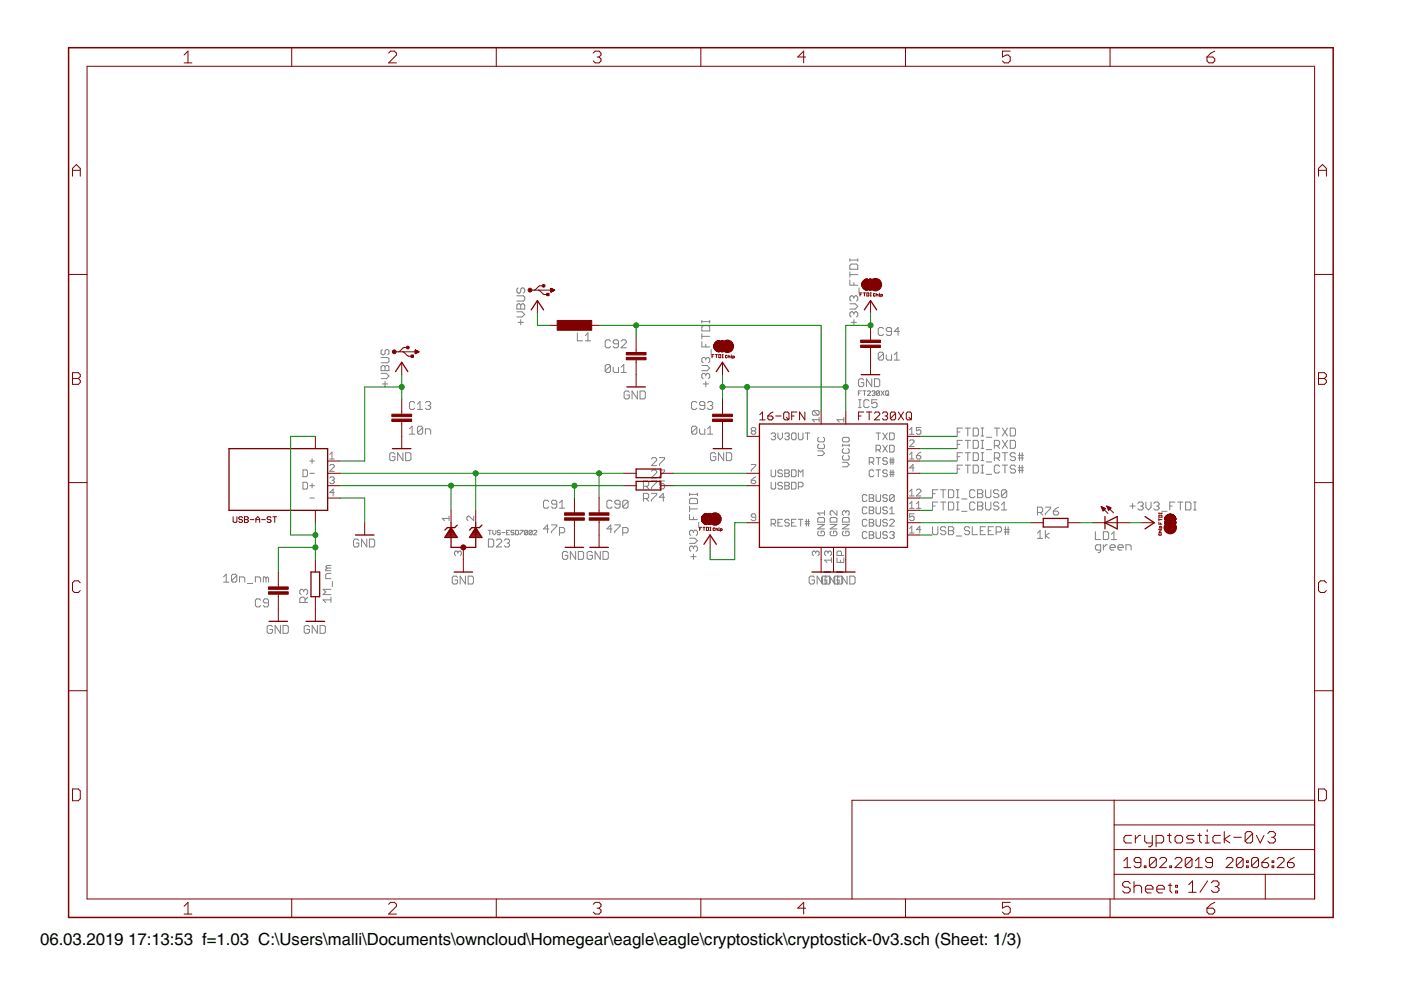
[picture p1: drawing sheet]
<svg xmlns="http://www.w3.org/2000/svg" width="297mm" height="210mm" viewBox="0 0 297 210" stroke-linecap="round" stroke-linejoin="round" font-family="sans-serif">
<defs><g id="words">
<g font-size="4.1">
<text x="8.5" y="200.4">06.03.2019</text>
<text x="27.2" y="200.4">17:13:53 f=1.03 C:\Users\malli\Documents\owncloud\Homegear\eagle\eagle\cryptostick\cryptostick-0v3.sch (Sheet: 1/3)</text>
</g>
</g></defs>
<g fill="none" stroke="#808080" stroke-width=".21">
<path d="M180.2 54.8v.6M180.2 56.3l.3-.3h1.1l.3 .3v.8h-1.7zM180.2 57.7v1.1M180.2 59.4v1.1h1.7M180.2 58.2h1.7M180.2 55.1h1.7M181 59.9v.6M181.9 54.8v.6M184.6 59.6h2v1.5h-2zM184.6 59.8h2M184.8 59.3h1.6v2.1h-1.6zM185.1 59.3v2.1"/>
<path d="M185.4 59v2.7M185.6 59v2.7M185.9 59v2.7M186.1 59.3v2.1M80.8 79.2h1.1l.6 .5-.6 .6h-1.1M80.8 77.8l.3-.3h.3l.2 .3 .3-.3h.3l.3 .3v.8h-1.7zM80.8 75.8h1.4l.3 .3v.5l-.3 .3h-1.4M81.1 74.1l-.3 .3v.6l.3 .2h.3l.2-.2v-.6l.3-.3h.3l.3 .3v.6l-.3 .2M81.6 77.8v.8M109.6 62.7h1.4l.3 .3v.6l-.3 .2h-1.4M109.6 64.7l.3-.3h.2l.3 .3 .3-.3h.3l.3 .3v.8h-1.7zM109.6 66.1h1.1l.6 .6-.6 .5h-1.1"/>
<path d="M109.9 61l-.3 .3v.6l.3 .2h.2l.3-.2v-.6l.3-.3h.3l.3 .3v.6l-.3 .2M109.9 68.3h1.1M110.4 64.7v.8M110.4 67.8v1.1M122.4 70.6v1.7h1.1M124.1 72.3h1.1M124.1 71.2l.6-.6v1.7M129.4 72.3l-.2-.2h-.6l-.3 .2v1.1l.3 .3h.6l.2-.3M129.4 77.6l-.2-.3h-.6l-.3 .3v1.1M129.4 77.6v1.1l-.2 .3h-.6l-.3-.3M129.4 77.6l-1.1 1.1M130 77.9v.8l.3 .3h.8v-1.1"/>
<path d="M131.1 72.9h-.8l-.3-.3v-.3l.3-.2h.5l.3 .2v1.1l-.3 .3h-.5l-.3-.3M131.7 79h1.1M131.7 77.9l.5-.6v1.7M131.7 72.3l.3-.2h.5l.3 .2v.3l-1.1 1.1h1.1M148.8 67.9v.6M148.8 70.7v1.2M148.8 72.4v1.2h1.7M148.8 77.5h1.1l.6 .5-.6 .6h-1.1M148.8 71.3h1.7M148.8 68.2h1.7M149.1 69h1.1l.3 .3v.9h-1.7v-.9zM149.6 73v.6"/>
<path d="M149.6 76.1v.2M149.6 79.5v.2M149.6 79.5l-.2-.3h-.3l-.3 .3v.5l.3 .3M149.6 76.1l-.2-.3h-.3l-.3 .3v.5l.3 .3M149.6 79.5l.3-.3h.3l.3 .3v.5l-.3 .3M149.6 76.1l.3-.3h.3l.3 .3v.5l-.3 .3M150.5 67.9v.6M150.8 74.1v1.1M152.9 73.2h2.6M152.9 73.4h2.6M152.9 73.7h2.6M153.2 72.6h2.1v1.6h-2.1z"/>
<path d="M153.2 72.9h2.1M153.2 73.9h2.1M153.4 72.4h1.6v2.1h-1.6zM153.7 72.4v2.1M154 72.1v2.6M154.2 72.1v2.6M154.5 72.1v2.6M154.7 72.4v2.1M180.2 64.4h1.1l.6 .6-.6 .5h-1.1M180.5 68.3h1.1M181 63v.3M181 66.4v.3"/>
<path d="M181 67.8v1.1M181 66.4l-.3-.3h-.2l-.3 .3v.5l.3 .3M181 63l-.3-.3h-.2l-.3 .3v.6l.3 .2M181 66.4l.3-.3h.3l.3 .3v.5l-.3 .3M181 63l.3-.3h.3l.3 .3v.6l-.3 .2M182.1 61v1.1M184.3 60.1h2.6M184.3 60.3h2.6M184.3 60.6h2.6M184.6 60.9h2M187.3 69.7l-.3-.3h-.5l-.3 .3v1.1l.3 .3h.5l.3-.3M187.3 75l-.3-.3h-.5l-.3 .3v1.1"/>
<path d="M187.3 75v1.1l-.3 .2h-.5l-.3-.2M187.3 75l-1.1 1.1M187.9 75.2v.9l.3 .2h.8v-1.1M189 70.3h-.8l-.3-.3v-.3l.3-.3h.5l.3 .3v1.1l-.3 .3h-.5l-.3-.3M189.6 76.3h1.1M189.6 75.2l.5-.5v1.6M190.7 70.3h-1.1l.8-.9v1.7M64.2 99.6h.8l.2 .3v.9l-.2 .3h-.8zM65.7 97.7h1M66.2 97.3v.9M69.9 96.4l.5-.5v1.4M69.9 97.3h1"/>
<path d="M69.9 98.7l.2-.2h.5l.3 .2v.3l-1 .9h1M81.1 81.4h1.1M81.6 80.9v1.1M83.7 96.3l-.2-.3h-.6l-.3 .3v1.1l.3 .3h.6l.2-.3v-.6h-.5M85.4 96v1.7l-1.1-1.7v1.7M86 96h.8l.3 .3v1.1l-.3 .3h-.8zM86.8 92.1h1.1M86.8 90.9l.6-.5v1.7M87.9 85.4l-.2-.3h-.6l-.3 .3v1.1l.3 .3h.6l.2-.3M88.5 86.8h1.1M88.5 85.7l.5-.6v1.7M89.6 90.7l-.3-.3h-.5l-.3 .3v1.1"/>
<path d="M89.6 90.7v1.1l-.3 .3h-.5l-.3-.3M89.6 90.7l-1.1 1.1M90.2 92.1v-1.2h.8l.3 .3v.9M90.2 85.4l.3-.3h.5l.3 .3v.3l-.3 .3M90.7 86h.3M91 86l.3 .3v.2l-.3 .3h-.5l-.3-.3M133.4 83.2l-.2-.3h-.6l-.3 .3v1.1l.3 .3h.6l.2-.3v-.5h-.5M135.1 82.9v1.7l-1.1-1.7v1.7M135.7 82.9h.8l.3 .3v1.1l-.3 .3h-.8zM138.1 97.3l.3-.3h.5l.3 .3v.3l-1.1 1.1h1.1M138.1 99.9l.3-.2h.5l.3 .2v.3l-1.1 1.1h1.1M139.8 97h1.1v.3l-1.1 1.1v.3"/>
<path d="M139.8 99.7h1.1v.2l-1.1 1.1v.3M147.7 85.4l-.2-.3h-.6l-.3 .3v1.1l.3 .3h.6l.2-.3M147.7 90.7l-.2-.3h-.6l-.3 .3v1.1M147.7 90.7v1.1l-.2 .3h-.6l-.3-.3M147.7 90.7l-1.1 1.1M148.3 90.9v.9l.3 .3h.8v-1.2M149.1 81.4h1.1M149.4 86h-.8l-.3-.3v-.3l.3-.3h.5l.3 .3v1.1l-.3 .3h-.5l-.3-.3M149.6 80.9v1.1M150 90.9l.6-.5v1.7M150 92.1h1.1M150 85.4l.3-.3h.5l.3 .3v.3l-.3 .3"/>
<path d="M150.6 86h.2M150.8 86l.3 .3v.2l-.3 .3h-.5l-.3-.3M151.8 96.3l-.3-.3h-.6l-.3 .3v1.1l.3 .3h.6l.3-.3v-.6h-.6M153.4 96v1.7l-1.1-1.7v1.7M154 96h.9l.2 .3v1.1l-.2 .3h-.9zM159.3 98.5h.9v.2l-.9 1v.2M159.5 91.4l-.2 .2 .2 .5h.5l.2-.3-.2-.4M159.5 91.4l-.2-.3 .2-.5h.5l.2 .3-.2 .5M159.5 91.4h.5M163.5 99.6v1.2l.2 .3h.5l.2-.3v-1.2M163.5 92l.2-.2h.5l.2 .2-.2 .5M164 92.5h.2"/>
<path d="M164.2 92.5l.2 .3-.2 .4h-.5l-.2-.2M164.9 91.8v1l.5 .4 .5-.4v-1M165.9 99.9l-.2-.3h-.5l-.3 .3v.2l.3 .3h.5l.2 .2v.2l-.2 .3h-.5l-.3-.3M166.4 99.6h.7l.2 .3-.2 .5 .2 .4-.2 .3h-.7zM166.4 92l.2-.2h.5l.2 .2-.2 .5M166.9 92.5h.2M167.1 92.5l.2 .3-.2 .4h-.5l-.2-.2M167.8 99.6h.8l.2 .3v.9l-.2 .3h-.8zM168.1 91.8h.5l.2 .2v1l-.2 .2h-.5l-.3-.2v-1zM169.3 91.8v1.2l.2 .2h.5l.2-.2v-1.2M170.7 91.8h1M171.2 91.8v1.4"/>
<path d="M172.5 87.1h.9l.3 .2v.5l-.3 .2M172.5 87.1l-.3 .2v.5l.3 .2h.9M172.5 87.1l.9 .9M173.4 95.6h.9l.5 .5-.5 .5h-.9M173.6 94.2l-.2 .2v.5l.2 .2h1l.2-.2v-.5l-.2-.2M173.6 92.7l-.2 .3v.5l.2 .2h1l.2-.2v-.5l-.2-.3M173.7 89h-1.5l.5 .5M173.7 88.5v1M178.6 94.4h1.4M178.6 98h1l.4 .5-.4 .5h-1M178.6 93l.3-.3h.9l.2 .3v.5l-.2 .2h-.9l-.3-.2zM178.6 94.2v.5"/>
<path d="M178.9 96.6l-.3 .2v.5l.3 .2h.9l.2-.2v-.5l-.2-.2M178.9 95.1l-.3 .3v.5l.3 .2h.9l.2-.2v-.5l-.2-.3M178.9 89h-1.4l.4 .5M178.9 88.5v1M180 94.2v.5M182 83.4h.3M182 86.4h.6M182 84.8h.6M182.3 84.8v1.6M182.6 82.9h-.6v.9M182.9 82.9h.7M183.1 80.6l-.2-.3h-.6l-.3 .3v1.1l.3 .3h.6l.2-.3v-.6h-.5"/>
<path d="M183.3 82.9v.9M183.9 83l.2-.1h.3l.2 .1-.7 .8h.7M184.3 85l-.3-.2h-.6l-.2 .2v1.1l.2 .3h.6l.3-.3M184.3 98h.7l.3-.3v-.4l-.3-.3h-.7v1.5M184.8 98l.5 .5M184.8 80.3v1.7l-1.1-1.7v1.7M184.9 83l.5-.1 .1 .1-.1 .4M185.2 83.4h.2M185.3 99.9l-.3-.3h-.5l-.2 .3v.9l.2 .3h.5l.3-.3M185.4 83.4l.1 .1-.1 .3-.5-.1M185.4 80.3h.8l.3 .3v1.1l-.3 .3h-.8zM185.7 97h1"/>
<path d="M185.7 99.6h1M185.7 91.8h1M185.7 95.4h.8l.2-.3v-.4l-.2-.3h-.8v1.4M185.9 84.8h-1.1v.8l.9-.3 .2 .3v.5l-.2 .3h-.6l-.3-.3M186.2 91.8v1.4M186.2 97v1.5M186.2 99.6v1.5M186.2 95.4l.5 .4M186.5 83l-.2-.1h-.3l-.2 .1v.7M186.5 83v.7l-.2 .1-.5-.1M186.5 83l-.7 .7M186.8 82.9l.7 .9"/>
<path d="M187.2 91.8l.9 1.4M187.2 94.4l.9 1.4M187.5 82.9l-.7 .9M187.9 82.9h.4l.1 .1v.7l-.1 .1-.5-.1v-.7zM188.1 83.5l.3 .3M188.1 97.3l-.2-.3h-.5l-.2 .3v.2l.2 .2h.5l.2 .3v.2l-.2 .3h-.5l-.2-.3M188.1 99.9l-.2-.3h-.5l-.2 .5 .2 .3h.5l.2 .4-.2 .3h-.5l-.2-.3M188.1 91.8l-.9 1.4M188.1 94.4l-.9 1.4M188.6 91.8h.7l.3 .2v1l-.3 .2h-.7zM188.6 94.4h.7l.3 .3v.9l-.3 .2h-.7zM188.6 98h1"/>
<path d="M188.6 97.5h1M188.9 97v1.5M188.9 99.6v1.5M189.3 97v1.5M189.3 99.6v1.5M192.8 92.1h1M192.8 97.3h1M192.8 93.5l.3-.2h.5l.2 .2v.2l-1 1h1M192.8 91.1l.5-.5v1.5M192.8 96.4l.5-.5v1.4M193.8 99.2h-1l.8-.7v1.4M194.3 96.6h.7l.2 .5-.2 .2h-.5l-.2-.2z"/>
<path d="M195.2 90.6h-.9v.8l.5-.3 .4 .3v.4l-.2 .3h-.5l-.2-.3M195.2 95.9l-.9 .7M202.9 96.8h.6M202.9 91.6h.6M202.9 94.2h.6M202.9 99.4h.6M204.1 96h-1.2v1.7M204.1 90.8h-1.2v1.6M204.1 93.4h-1.2v1.7M204.1 98.6h-1.2v1.7M204.6 96h1.2M204.6 90.8h1.2"/>
<path d="M204.6 93.4h1.2M204.6 98.6h1.2M205.2 90.8v1.6M205.2 93.4v1.7M205.2 96v1.7M205.2 98.6v1.7M206.3 90.8h.9l.2 .2v1.2l-.2 .2h-.9zM206.3 96h.9l.2 .3v1.1l-.2 .3h-.9zM206.3 93.4h.9l.2 .3v1.1l-.2 .3h-.9zM206.3 98.6h.9l.2 .3v1.1l-.2 .3h-.9zM208 96h.6M208 97.7h.6"/>
<path d="M208 90.8h.6M208 92.4h.6M208 93.4h.6M208 95.1h.6M208 98.6h.6M208.3 90.8v1.6M208.3 93.4v1.7M208.3 96v1.7M208.3 98.6v1.7M209.1 95.3h1.1M209.1 92.7h1.1M209.1 97.9h1.1"/>
<path d="M210.8 97.1h.9l.2-.3v-.5l-.2-.3h-.9v1.7M210.8 90.8h1.1M210.8 94.5h.9l.2-.3v-.5l-.2-.3h-.9v1.7M211.4 90.8v1.6M211.4 94.5l.5 .6M211.4 97.1l.5 .6M211.9 98.9l-.2-.3h-.6l-.3 .3v1.1l.3 .3h.6l.2-.3M212.5 96h1.1M212.5 90.8l1.1 1.6M212.5 93.4l1.1 1.7M212.5 98.6h1.1M213.1 96v1.7"/>
<path d="M213.1 98.6v1.7M213.6 90.8l-1.1 1.6M213.6 93.4l-1.1 1.7M214.2 90.8h.8l.3 .2v1.2l-.3 .2h-.8zM214.2 93.4h.8l.3 .3v1.1l-.3 .3h-.8zM215.3 96.3l-.3-.3h-.5l-.3 .3v.2l.3 .3h.5l.3 .3v.3l-.3 .3h-.5l-.3-.3M215.3 98.9l-.3-.3h-.5l-.3 .3v.3l.3 .2h.5l.3 .3v.3l-.3 .3h-.5l-.3-.3M215.9 97.1h1.1M215.9 96.5h1.1M215.9 99.2h1.1M215.9 99.7h1.1M216.2 96v1.7"/>
<path d="M216.2 98.6v1.7M216.7 96v1.7M216.7 98.6v1.7M64.2 102.3h.8l.2 .2v1l-.2 .2h-.8zM65.7 100.4h1M65.7 103h1M65.7 105.6h1M66.2 102.5v1M69.9 101.3l.2-.2h.5l.3 .2-.3 .5M70.2 119.9h-.9l-.2 .3 .2 .2M70.4 101.8h.2M70.6 101.8l.3 .3-.3 .5h-.5l-.2-.3"/>
<path d="M70.9 104.4h-1l.7-.7v1.5M76.1 114.6l-.3-.3h-.6l-.2 .3v1.1l.2 .3h.6l.3-.3v-.6h-.6M77.8 114.3v1.7l-1.2-1.7v1.7M78.3 114.3h.9l.2 .3v1.1l-.2 .3h-.9zM95.2 109.9h-1.5l.5 .5M95.2 109.4v1M97.1 117.1l-.2-.3h-.3l-.2 .3v.5l.2 .2M97.1 117.1l.2-.3h.3l.2 .3v.5l-.2 .2M97.1 117.1v.2M100.4 109.4v1l-.9-1-.5 .3v.5l.2 .2M103.5 112.4h.7M103.5 114.3h.9l.3 .3v1.1l-.3 .3h-.9z"/>
<path d="M103.8 112.4v1M104.5 112.4v.7l.3 .3 .3-.3v-.7M105.2 114.6l.3-.3h.6l.3 .3v.3l-1.2 1.1h1.2M106.1 112.6l-.2-.2-.4 .2 .1 .3 .5 .2-.2 .3-.4-.2M106.4 112.9h.7M106.9 114.6l.3-.3h.6l.2 .3v.3l-.2 .2M107.4 112.9h.3M107.5 115.1h.3M107.8 115.1l.2 .3v.3l-.2 .3h-.6l-.3-.3M108 112.4h-.6v1h.6M109 112.6l-.2-.2-.5 .2 .2 .3 .5 .2-.2 .3-.5-.2M109.3 112.4l.6 .2v.6l-.1 .2h-.5z"/>
<path d="M110.3 112.4h.6l-.6 1M111.9 112.6l-.2-.2-.5 .2v.6M111.9 112.6v.6l-.2 .2-.5-.2M111.9 112.6l-.7 .6M112.8 112.6l-.1-.2-.5 .2v.6M112.8 112.6v.6l-.1 .2-.5-.2M112.8 112.6l-.6 .6M113.2 112.6l.1-.2 .5 .2-.6 .8h.6M116.4 112.1h-1.2l.9-.8v1.7M116.4 106.3l-.3-.2h-.6l-.3 .2v1.2l.3 .2h.6l.3-.2M116.9 111.3h1.1v.3l-1.1 1.1v.3M118 106.9h-.8l-.3-.3v-.3l.3-.2h.6l.2 .2v1.2l-.2 .2h-.6l-.3-.2"/>
<path d="M118.6 113h.8l.3-.3v-.6l-.3-.3h-.8v1.7M118.6 107.7h1.1M118.6 106.6l.6-.5v1.6M120.4 117.2l-.3-.3h-.6l-.2 .3v1.1l.2 .3h.6l.3-.3v-.5h-.6M122 116.9v1.7l-1.1-1.7v1.7M122.6 116.9h.9l.2 .3v1.1l-.2 .3h-.9zM125.6 117.2l-.3-.3h-.5l-.3 .3v1.1l.3 .3h.5l.3-.3v-.5h-.6M127.3 116.9v1.7l-1.1-1.7v1.7M127.8 116.9h.9l.3 .3v1.1l-.3 .3h-.9zM129.8 112.1h-1.1l.8-.8v1.7M129.8 106.3l-.3-.2h-.6l-.2 .2v1.2l.2 .2h.6l.3-.2M130.3 111.3h1.2v.3l-1.2 1.1v.3"/>
<path d="M131.5 106.9h-.9l-.3-.3v-.3l.3-.2h.6l.3 .2v1.2l-.3 .2h-.6l-.3-.2M132 113h.9l.3-.3v-.6l-.3-.3h-.9v1.7M133.2 106.3l-.3-.2h-.6l-.3 .2v1.2M133.2 106.3v1.2l-.3 .2h-.6l-.3-.2M133.2 106.3l-1.2 1.2M136.4 103.1h.9l.2-.3v-.5l-.2-.3h-.9v1.7M136.4 105.7h.9l.2-.3v-.5l-.2-.3h-.9v1.7M137 103.1l.5 .6M137 105.7l.5 .6M138.1 102h1.1v.3l-1.1 1.1v.3M138.1 104.6h1.1v.3l-1.1 1.1v.3M140.9 102h-1.1v.8l.6-.3h.2l.3 .3v.6l-.3 .3h-.5l-.3-.3"/>
<path d="M140.9 105.4h-1.1l.8-.8v1.7M146.2 104.5v.6M146.2 107.4v1.1M146.2 109.1v1.1h1.7M146.2 114.1h1.1l.6 .6-.6 .5h-1.1M146.2 107.9h1.7M146.2 104.8h1.7M146.5 118h1.1M146.5 105.7h1.1l.3 .3v.8h-1.7v-.8zM147 112.7l-.3-.3h-.2l-.3 .3v.6l.3 .2M147 112.7l.3-.3h.3l.3 .3v.6l-.3 .2M147 109.6v.6"/>
<path d="M147 112.7v.3M147 116.1v.3M147 117.5v1.1M147 116.1l-.3-.3h-.2l-.3 .3v.5l.3 .3M147 116.1l.3-.3h.3l.3 .3v.5l-.3 .3M147.9 104.5v.6M148.1 110.7v1.1M150.3 109.8h2.6M150.3 110h2.6M150.3 110.3h2.6M150.6 109.3h2.1v1.5h-2.1zM150.6 109.5h2.1"/>
<path d="M150.6 110.6h2.1M150.8 109h1.6v2.1h-1.6zM151.1 109v2.1M151.3 108.7v2.6M151.6 108.7v2.6M151.9 108.7v2.6M152.1 109v2.1M159.3 101.8h.7l.2 .5-.2 .3h-.5l-.2-.3zM160.2 109.7h-.7l-.2-.3 .2-.5h.5l.2 .3v1l-.2 .2h-.5l-.2-.2M160.2 101.1l-.9 .7M163.5 102.3v1.2l.2 .2h.5l.2-.2v-1.2M163.5 111.1h.7l.2-.3v-.5l-.2-.2h-.7v1.4"/>
<path d="M164 111.1l.4 .4M164.9 110.8h.5M165.9 102.5l-.2-.2h-.5l-.3 .2v.2l.3 .3h.5l.2 .2v.3l-.2 .2h-.5l-.3-.2M165.9 110.1h-1v1.4h1M166.4 102.3h.7l.2 .2v.2l-.2 .3 .2 .2v.3l-.2 .2h-.7zM166.4 100.4h.7M166.4 103h.7M167.3 110.3l-.2-.2h-.5l-.2 .2 .2 .5h.5l.2 .3-.2 .4h-.5l-.2-.2M167.8 110.8h.5M167.8 102.3h.8l.2 .2v1l-.2 .2h-.8zM168.8 110.1h-1v1.4h1M169.3 103.2h.7l.2-.2v-.5l-.2-.2h-.7v1.4"/>
<path d="M169.3 101.1v-1.5l.5 .5 .4-.5v1.5M169.3 110.1h.9M169.8 110.1v1.4M170.7 110.6h1M170.7 111.1h1M171 110.1v1.4M171.4 110.1v1.4M173 117.1l.2-.3 .5 .3v.5l-.3 .2M173 117.1l-.3-.3-.5 .3v.5l.3 .2M173 117.1v.2M173.4 111.2h1.4l-1.4 .9h1.4M173.6 112.6l-.2 .3v.4l.2 .3h1l.2-.3v-.4l-.2-.3h-.5v.5"/>
<path d="M173.6 109.7h1l.2 .3v.7h-1.4v-.7zM174.8 108.3v.9M174.8 108.8h-1.4l.5 .4M175.6 117.1l.2-.3 .5 .3v.5l-.3 .2M175.6 117.1l-.3-.3-.5 .3v.5l.3 .2M175.6 117.1v.2M176 111.2h1.4l-1.4 .9h1.4M176.2 112.6l-.2 .3v.4l.2 .3h1l.2-.3v-.4l-.2-.3h-.5v.5M176.2 109.7h1l.2 .3v.7h-1.4v-.7zM176.3 118.8h-1.5l.5 .5M176.3 118.3v1M177.4 108.3v.9l-.9-.9h-.3l-.2 .2v.5l.2 .2"/>
<path d="M177.5 118.3v1h1.4v-1M178.2 118.8v.5M178.4 117.8v-.7l-.2-.3h-.5l-.2 .3v.7h1.4M178.6 111.2h1.4l-1.4 .9h1.4M178.9 112.6l-.3 .3v.4l.3 .3h.9l.2-.3v-.4l-.2-.3h-.5v.5M178.9 109.7h.9l.2 .3v.7h-1.4v-.7zM179.3 108.5l.3-.2 .4 .2v.5l-.2 .2M179.3 108.5l-.2-.2-.5 .2v.5l.3 .2M179.3 108.5v.3M183.8 113l-.2-.3h-.5l-.3 .3v.9l.3 .3h.5l.2-.3M183.8 105.1l-.2-.2h-.5l-.3 .2v1l.3 .2h.5l.2-.2M183.8 110.3l-.2-.2h-.5l-.3 .2v1l.3 .2h.5l.2-.2"/>
<path d="M183.8 107.7l-.2-.2h-.5l-.3 .2v1l.3 .2h.5l.2-.2M184.3 110.8h.7M184.3 112.7h.7l.3 .3-.3 .4 .3 .5-.3 .3h-.7zM184.3 105.6h.7M184.3 107.5h.7l.3 .2v.3l-.3 .2 .3 .2v.3l-.3 .2h-.7zM184.3 110.1h.7l.3 .2-.3 .5 .3 .5-.3 .2h-.7zM184.3 104.9h.7l.3 .2-.3 .5 .3 .5-.3 .2h-.7zM184.3 108.2h.7M184.3 113.4h.7M185.7 112.7v1.2l.3 .3h.5l.2-.3v-1.2M185.7 110.1v1.2l.3 .2h.5l.2-.2v-1.2M185.7 107.5v1.2l.3 .2h.5l.2-.2v-1.2"/>
<path d="M185.7 104.9v1.2l.3 .2h.5l.2-.2v-1.2M188.1 110.3l-.2-.2h-.5l-.2 .2 .2 .5h.5l.2 .3-.2 .4h-.5l-.2-.2M188.1 113l-.2-.3h-.5l-.2 .5 .2 .2h.5l.2 .5-.2 .3h-.5l-.2-.3M188.1 105.1l-.2-.2h-.5l-.2 .2 .2 .5h.5l.2 .2-.2 .5h-.5l-.2-.2M188.1 107.7l-.2-.2h-.5l-.2 .2v.3l.2 .2h.5l.2 .2v.3l-.2 .2h-.5l-.2-.2M188.6 108l.5-.5v1.4M188.6 110.3l.3-.2h.4l.3 .2v.3l-1 .9h1M188.6 108.9h1M188.6 113l.3-.3h.4l.3 .3v.2l-.3 .2M188.6 100.1h1M188.6 100.6h1M189.1 113.4h.2"/>
<path d="M189.3 113.4l.3 .3v.2l-.3 .3h-.4l-.3-.3M189.6 105.1l-.3-.2h-.4l-.3 .2v1M189.6 105.1v1l-.3 .2h-.4l-.3-.2M189.6 105.1l-1 1M192.8 104.2l.5-.5v1.5M192.8 106.8l.5-.5v1.5M192.8 112.1l.5-.5v1.4M192.8 105.2h1M192.8 107.8h1M192.8 113h1M193.8 108.9h-1v.8l.5-.3h.3l.2 .3v.5l-.2 .2h-.5l-.3-.2M194.3 104l.2-.3h.5l.2 .3v.2l-.9 1h.9"/>
<path d="M194.3 107.8h.9M194.3 106.8l.5-.5v1.5M195.2 112.3h-.9l.7-.7v1.4M197.7 111.7v1.4l.3 .3h.6l.2-.3v-1.4M197.7 107.3h.6M197.7 104.7h.6M198.8 106.4h-1.1v1.7M198.8 103.8h-1.1v1.7M199.4 106.4h1.1M199.4 103.8h1.1M200 103.8v1.7M200 106.4v1.7"/>
<path d="M200.5 112l-.3-.3h-.5l-.3 .3v.2l.3 .3h.5l.3 .3v.3l-.3 .3h-.5l-.3-.3M201.1 111.7h.8l.3 .3v.2l-.3 .3 .3 .3v.3l-.3 .3h-.8zM201.1 106.4h.8l.3 .3v1.1l-.3 .3h-.8zM201.1 103.8h.8l.3 .3v1.1l-.3 .3h-.8zM201.1 112.5h.8M202.8 106.4h.5M202.8 108.1h.5M202.8 113.6h1.1M202.8 103.8h.5M202.8 105.5h.5M203.1 103.8v1.7M203.1 106.4v1.7"/>
<path d="M203.9 108.4h1.1M203.9 105.8h1.1M205.6 112l-.3-.3h-.6l-.2 .3v.2l.2 .3h.6l.3 .3v.3l-.3 .3h-.6l-.2-.3M206.1 111.7v1.7h1.2M206.7 106.7l-.3-.3h-.5l-.3 .3v1.1l.3 .3h.5l.3-.3M206.7 104.1l-.3-.3h-.5l-.3 .3v1.1l.3 .3h.5l.3-.3M207.3 107.3h.8M207.3 106.4h.8l.3 .3v.3l-.3 .3 .3 .3v.2l-.3 .3h-.8zM207.3 103.8h.8l.3 .3v.3l-.3 .3 .3 .3v.2l-.3 .3h-.8zM207.3 104.7h.8M207.8 112.5h.6M208 100.3h.6"/>
<path d="M209 111.7h-1.2v1.7h1.2M209 106.4v1.4l.2 .3h.6l.3-.3v-1.4M209 103.8v1.4l.2 .3h.6l.3-.3v-1.4M209.1 100.6h1.1M209.5 112.5h.6M210.6 111.7h-1.1v1.7h1.1M211.2 112.8h.8l.3-.3v-.5l-.3-.3h-.8v1.7M211.8 106.7l-.3-.3h-.6l-.2 .3v.3l.2 .3h.6l.3 .3v.2l-.3 .3h-.6l-.2-.3M211.8 104.1l-.3-.3h-.6l-.2 .3v.3l.2 .3h.6l.3 .3v.2l-.3 .3h-.6l-.2-.3M212.3 108.1h1.1M212.3 107l.6-.6v1.7M212.9 112.2h1.1"/>
<path d="M212.9 112.8h1.1M213.2 111.7v1.7M213.4 104.1l-.2-.3h-.6l-.3 .3v1.1M213.4 104.1v1.1l-.2 .3h-.6l-.3-.3M213.4 104.1l-1.1 1.1M213.7 111.7v1.7M220 113l.5-.5v1.7M220 114.2h1.1M220 108.6h.8l.3-.2v-.6l-.3-.3h-.8v1.7M220.5 108.6l.6 .6M221.6 107.5h1.2v.3l-1.2 1.1v.3M221.6 112.5v1.7"/>
<path d="M222.5 113l-.9 .6 .9 .6M223.3 108.4h.9l.3 .2v.3l-.3 .3h-.6l-.3-.3zM224.5 107.5l-.6 .3-.6 .6M232.2 112.7v1.7h1.2M233.4 116.6h-.9l-.3-.2v-.6l.3-.3h.9v1.4l-.3 .3h-.3M233.9 112.7h.9l.3 .3v1.1l-.3 .3h-.9zM233.9 115.5v1.1M234.8 115.5h-.3l-.6 .6M235.3 116.1h1.2v-.3l-.3-.3h-.6l-.3 .3v.6l.3 .2h.6M235.6 114.4h1.1M235.6 113.3l.6-.6v1.7M237 116.1h1.1v-.3l-.2-.3h-.6l-.3 .3v.6l.3 .2h.6"/>
<path d="M238.7 116.6v-1.1h.8l.3 .3v.8M239.6 107.3h1.1M240.1 106.7v1.1M241.3 106.7l.2-.3h.6l.3 .3v.3l-.3 .3M241.8 107.3h.3M242.1 107.3l.3 .3v.2l-.3 .3h-.6l-.2-.3M243 106.4v1.2l.5 .5 .6-.5v-1.2M244.6 106.7l.3-.3h.6l.2 .3v.3l-.2 .3M245.2 107.3h.3M245.5 107.3l.2 .3v.2l-.2 .3h-.6l-.3-.3M246.3 108.4h1.1M246.8 111.9h2.6"/>
<path d="M246.8 112.1h2.6M246.8 111.6h2.6M247.1 111.1h2.1v1.5h-2.1zM247.1 112.4h2.1M247.1 111.3h2.1M247.3 110.8h1.6v2.1h-1.6zM247.6 110.8v2.1M247.9 110.6v2.6M248 107.3h.6M248.1 110.6v2.6M248.4 110.6v2.6M248.6 110.8v2.1"/>
<path d="M249.1 106.4h-1.1v1.7M249.7 106.4h1.1M250.3 106.4v1.7M251.4 106.4h.8l.3 .3v1.1l-.3 .3h-.8zM253.1 106.4h.5M253.1 108.1h.5M253.3 106.4v1.7M47.4 122.3l.6-.5v1.6M47.4 123.4h1.1M50.2 122v1.1l-.3 .3h-.5l-.3-.3M50.2 122l-.3-.2h-.5l-.3 .2v1.1M50.2 122l-1.1 1.1"/>
<path d="M50.8 123.4v-1.1h.8l.3 .3v.8M52.5 123.7h1.1M54.1 123.4v-1.1h.9l.3 .3v.8M55.3 127.3l-.3-.3h-.6l-.3 .3v1.1l.3 .3h.6l.3-.3M56.4 122.6l-.3-.3h-.3v1.1M56.4 122.6v.8M56.4 122.6l.3-.3 .2 .3v.8M56.9 127.8h-.8l-.3-.2v-.3l.3-.3h.6l.2 .3v1.1l-.2 .3h-.6l-.3-.3M57.8 132.9l-.3-.3h-.6l-.3 .3v1.1l.3 .3h.6l.3-.3v-.5h-.6M59.5 132.6v1.7l-1.2-1.7v1.7M60 132.6h.9l.2 .3v1.1l-.2 .3h-.9zM64.4 125.2l-.3-.3h-.3l-.2 .3v.6l.2 .3"/>
<path d="M64.4 125.2l.3-.3h.3l.2 .3v.6l-.2 .3M64.4 125.2v.3M64.7 127.7v-.8l-.3-.3h-.6l-.2 .3v.8h1.6M65.2 126.6l-.5 .6M65.6 132.9l-.3-.3h-.5l-.3 .3v1.1l.3 .3h.5l.3-.3v-.5h-.6M67.3 132.6v1.7l-1.1-1.7v1.7M67.9 132.6h.8l.3 .3v1.1l-.3 .3h-.8zM69.3 120.4l-.2 .3v.3h1.1M69.3 120.4h.9M70.2 127.2h-1.7l.6 .5M70.2 126.6v1.1M70.2 124.9h-1.7l.6 .6-.6 .6h1.7"/>
<path d="M70.2 121.6h-.9l-.2 .3v.8h1.1M70.5 123.3v1.1M97 122.4l-.3-.2h-.5l-.3 .2v1.1l.3 .3h.5l.3-.3v-.5h-.6M98.7 122.2v1.6l-1.1-1.6v1.6M99.3 122.2h.8l.3 .2v1.1l-.3 .3h-.8zM172.7 122.4l-.3-.2h-.5l-.3 .2v1.1l.3 .3h.5l.3-.3v-.5h-.6M174.4 122.2v1.6l-1.2-1.6v1.6M174.5 122.2h1.3l.2 .2v1.1l-.2 .3h-1.3l-.3-.3v-1.1zM174.7 123h.6v.5l-.3 .3M174.9 122.2v1.6M175 122.2l.3 .2M177 122.2v1.6l-1.1-1.6v1.6"/>
<path d="M177.1 122.2h1.3l.3 .2v1.1l-.3 .3h-1.3l-.3-.3v-1.1zM177.4 123h.5v.5l-.3 .3M177.5 122.2v1.6M177.6 122.2l.3 .2M179.6 122.2v1.6l-1.1-1.6v1.6M180.2 122.2h.8l.3 .2v1.1l-.3 .3h-.8z"/>
</g>
<g fill="none" stroke="#800000" stroke-width=".21">
<path d="M18.5 14.1h260.2v176.5h-260.2zM39 11.7l.9-.9v2.5M39 13.3h1.7M61.8 10.1v4M82.4 11.3l.4-.5h.8l.5 .5v.4l-1.7 1.6h1.7M105.2 10.1v4M125.8 11.3l.4-.5h.8l.4 .5v.4l-.4 .4M126.6 12.1h.4M127 12.1l.4 .4v.4l-.4 .4h-.8l-.4-.4M148.6 10.1v4M170.8 12.1h-1.7l1.3-1.3v2.5M192 10.1v4"/>
<path d="M214.2 10.8h-1.7v1.3l.9-.4h.4l.4 .4v.8l-.4 .4h-.9l-.4-.4M235.4 10.1v4M255.9 12.1h1.3l.4 .4v.4l-.4 .4h-.9l-.4-.4zM257.6 10.8l-.9 .5-.8 .8M15.4 37.4v-1.7l.8-.8 .8 .8v1.7M15.4 36.1h1.6M279.5 36.1h1.7M279.5 37.4v-1.7l.9-.8 .8 .8v1.7M14.5 58.2h4M182.9 59.8h.5M182.9 59.7h.6l-.2 .2h-.5zM183 59.6l.3-.2h.3l-.1 .2z"/>
<path d="M183 59.6h.5M183.4 59.9h-.6M183.4 59.8l-.6 .1M183.5 59.7h-.6M183.6 59.5h-.5M183.6 59.5h-.4M183.6 59.4h-.4M183.7 59.8h.5M183.7 59.3l.2-.1-.6 .1h.4M183.8 59.6l.2-.2h.4l-.2 .2zM183.8 59.2l-.4 .1M183.9 59.2h-.4"/>
<path d="M183.9 59.5h.5M184.1 59.3l.6-.1zM184.1 59.9h-.5l.1-.2h.5l-.1 .2M184.1 59.9h-.5M184.2 59.8l-.6 .1M184.2 59.7l-.5 .1M184.3 59.6h-.5M184.3 59.5h-.4M184.4 59.4h-.4M184.6 59.2l-.4 .1M184.7 59.2h-.4M278.7 58.2h4"/>
<path d="M15.4 79h1.2l.4 .4v.4l-.4 .4 .4 .5v.4l-.4 .4h-1.2zM83.6 74.6h5.2M85.2 76.8v2.6M85.4 74.6l1.1 .9h.9M86.5 73.7h-.9l-1.1 .9M88.1 74.4h.4M88.1 74.4h.3M88.1 74.3h.2M88.1 74.3h.1M88.1 74.2h.1M88.1 74.5h.5M88.1 74.5h.7"/>
<path d="M88.1 74.2v.8l.7-.4M88.1 74.2l.7 .4M88.1 74.9v.1M88.2 74.9h-.1M88.3 74.8l-.2 .1M88.4 74.8h-.3M88.6 74.7l-.5 .1M88.6 74.7h-.5M88.8 74.6l-.7 .1M112.4 61.5h5.2M113.9 63.7v2.7M114.2 61.5l1 .9h1"/>
<path d="M115.3 60.6h-1l-1 .9M116.6 69h2.6M116.8 61.3h.4M116.8 61.3h.3M116.8 61.2h.2M116.8 61.2h.1M116.8 61.4h.5M116.8 61.4h.6M116.8 61.1l.8 .4-.8 .4zM116.9 61.9h-.1M117 61.8l-.2 .1M117.1 61.8h-.3"/>
<path d="M117.2 61.7l-.4 .1M117.3 61.7h-.5M117.4 61.6l-.6 .1M117.5 61.6h-.7M117.6 61.5l-.8 .1M124.4 69h2.6M134.9 71.6v3.1M134.9 76.3v5.7M151 75.5h.2M151.3 73.4h.6v.3h-.5zM151.4 73.3h.5M151.4 73.6h.5"/>
<path d="M151.4 73.5h.5M151.4 73.2h.5M151.4 73.7h.5M151.4 75.2h-.4v.6M151.4 73.1h.5v.2h-.6zM151.4 73.8h.5l.2 .3h-.6zM151.4 73.8l.6 .1M151.4 72.9h.6M151.4 73.9h.6M151.5 73.9h.5M151.5 74h.5M151.5 72.8h.6l-.2 .2h-.5z"/>
<path d="M151.5 74l.6 .1M151.6 74.1h.5l.2 .3h-.4zM151.7 74.2h.4M151.7 72.6h.4M151.7 75.2h.4M151.7 74.3h.5M151.8 74.3h.4M151.8 74.4h.5M151.9 72.4l-.3 .3h.5l.2-.3-.5 .1M151.9 73.3h-.5M151.9 75.2v.6M151.9 74.5l.6 .1z"/>
<path d="M152 73h-.6M152 72.9h-.5M152 72.8h-.5M152.1 74.5h.4M152.1 72.6l-.5 .1M152.1 73.4h.6v.3h-.5zM152.1 73.3h.6M152.1 73.6h.6M152.1 73.5h.6M152.2 73.2h.5M152.2 73.7h.5M152.2 73.6h.5"/>
<path d="M152.2 72.5l-.5 .1M152.2 73.1h.5v.3h-.6zM152.2 73.1h.5M152.2 73.8h.5l.1 .3h-.5zM152.2 72.3l.3-.1-.2 .2M152.2 72.5h-.4M152.2 73.8h.5M152.2 72.9h.6M152.2 73.9h.6M152.3 73.9l.5 .1M152.3 72.2l-.4 .2 .5-.1M152.3 74h.5"/>
<path d="M152.3 72.8h.5l-.1 .2h-.5zM152.4 74.1h.4l.2 .3h-.3zM152.4 75.2l.4 .1-.1 .5h-.3zM152.4 74.2h.5M152.4 72.3h-.3M152.5 72.6h.4M152.5 74.3h.5M152.6 74.4h.4M152.7 72.4l-.3 .3h.4l.2-.3-.4 .1M152.7 73.3h-.6M152.7 73h-.5M152.8 72.9h-.5"/>
<path d="M152.8 72.8h-.5M152.8 74.5h.4M152.9 72.6l-.5 .1M153 72.5l-.5 .1M153 72.3l.3-.1-.2 .2M153 72.5h-.4M153 74.6h.3l-.6-.1 .3 .1M153 72.2l-.3 .2 .5-.1M153.1 75.2h.2M153.1 75.8h.2M153.2 76.8v2.6M153.2 72.3h-.3"/>
<path d="M153.2 75.2v.6M154.2 75.4h-.4v.4h.4M154.4 75.6l.3-.1v.4M154.4 75.3v.6M155 75.9h.2M155 75.5l.1 .4M155.1 75.2v.1M155.4 75.9l.3-.1-.1-.3h-.2v.5M182.3 62.4h.3M182.7 60.4h.6v.3l-.5-.1zM182.7 60.4h.6M182.8 60.2h.5"/>
<path d="M182.8 60.5l.5 .1M182.8 60.5h.5M182.8 60.1h.5M182.8 60.6h.5M182.8 62.1h-.5v.7M182.8 60h.5v.3h-.6zM182.8 60.7h.5l.2 .3h-.6zM182.8 60.8h.5M182.8 60.8l.6 .1M182.9 60.9h.5M182.9 60.9l.5 .1M183 61.1h.5l.1 .2h-.4z"/>
<path d="M183 61.1h.5M183.1 61.2h.4M183.1 62.1h.4M183.1 61.2h.5M183.2 61.3h.4M183.3 60.2l-.6 .1M183.3 62.1v.7M183.3 60.1l-.5 .1M183.3 60l-.5 .1M183.4 61.4h.4M183.5 61.5h.4l-.6-.1 .3 .1M183.5 60.4h.5l.1 .3-.5-.1z"/>
<path d="M183.5 60.4h.5M183.5 60.2h.6M183.5 60.5l.6 .1M183.5 60.5h.6M183.6 60.1h.5M183.6 60.6h.5M183.6 60h.5l-.1 .3h-.5zM183.6 60.8h.5M183.6 60.8l.6 .1M183.7 60.9h.5M183.7 60.9l.5 .1M183.8 61.1h.4l.2 .2h-.4z"/>
<path d="M183.8 62.1l.4 .1-.1 .6h-.3zM183.8 61.1h.5M183.9 61.2h.4M183.9 61.2h.5M184 61.3h.4M184.1 60.2l-.6 .1M184.1 60.1l-.5 .1M184.1 60l-.5 .1M184.1 60.7l.1 .3h-.5l-.1-.3 .5 .1M184.2 61.4h.4M184.3 61.5h.4l-.6-.1 .3 .1M184.5 62.1h.2"/>
<path d="M184.5 62.8h.2M184.6 63.7v2.7M184.6 69v3.1M184.6 73.7v5.7M184.6 62.1v.7M185.5 62.3h-.3v.4h.3M185.8 62.5l.2-.1 .1 .4M185.8 62.3v.5M186.4 62.4l.1 .4M186.4 62.8h.1M186.5 62.2v.1M186.8 62.8l.3-.1-.1-.3h-.2v.5"/>
<path d="M279.5 79h1.3l.4 .4v.4l-.4 .4 .4 .5v.4l-.4 .4h-1.3zM15.4 80.2h1.2M66.9 92.5v2.6M69.5 97.7h2.6M85.2 84.7v3.1M85.2 89.4v5.7M153.2 84.7v3.1M153.2 89.4v5.7M158.4 92.5h2.6M161.1 89h1.1M161.1 87.9l.5-.5v1.6M162.8 88.2h.8l.3 .3v.3l-.3 .2h-.5l-.3-.2z"/>
<path d="M163.9 87.4l-.6 .2-.5 .6M164.5 88.2h1.1M166.4 87.4h.6l.3 .2v1.2l-.3 .2h-.6l-.2-.2v-1.2zM166.7 88.5l.6 .5M167.9 88.2h.5M169 87.4h-1.1v1.6M170.6 87.4v1.6l-1.1-1.6v1.6M174.1 87.3v2.6M179.3 87.3v2.6M182 88.2h.6M183.1 87.4h-1.1v1.6M183.7 87.4h1.1"/>
<path d="M184.3 87.4v1.6M185.4 87.6l.3-.2h.5l.3 .2v.3l-1.1 1.1h1.1M187.1 87.6l.3-.2h.5l.3 .2v.3l-.3 .3M187.6 88.2h.3M187.9 88.2l.3 .3v.3l-.3 .2h-.5l-.3-.2M189.9 87.6l-.3-.2h-.6l-.2 .2v1.2M189.9 87.6v1.2l-.3 .2h-.6l-.2-.2M189.9 87.6l-1.1 1.2M190.5 87.4l1.1 1.6M191.6 87.4l-1.1 1.6M192.4 97.7h2.6M192.4 92.5h2.6"/>
<path d="M192.4 95.1h2.6M192.4 87.4h.6l.3 .2v1.2l-.3 .2h-.6l-.2-.2v-1.2zM192.7 88.5l.6 .5M279.5 80.2h1.3M14.5 102.3h4M49.4 109.6v1l.2 .2h.4l.2-.2v-1M51.4 109.8l-.2-.2h-.4l-.2 .4 .2 .2h.4l.2 .4-.2 .2h-.4l-.2-.2M51.8 109.6h.6l.2 .2-.2 .4 .2 .4-.2 .2h-.6zM51.8 110.2h.6M53 110.2h.8M54.3 110.2h.8M54.3 110.8v-.8l.4-.4 .4 .4v.8"/>
<path d="M55.5 110.2h.8M57.4 109.8l-.1-.2h-.4l-.3 .4 .3 .2h.4l.1 .4-.1 .2h-.4l-.3-.2M57.8 109.6h.9M58.3 109.6v1.2M66.9 108.2v2.6M66.9 118.7v2.6M69.5 100.4h2.6M69.5 103h2.6M69.5 105.6h2.6M77.3 110.8v2.6M95.6 108.2v2.6M98.2 116.1v5.2"/>
<path d="M100.9 108.2v2.6M121.8 105.6v3.1M121.8 110.3v5.8M127 105.6v3.1M127 110.3v5.8M132.2 100.4h2.7M132.2 103h2.7M140.1 100.4h2.6M140.1 103h2.6M148.3 112.1h.2M148.7 109.9h.6M148.7 110.1h.6v.3l-.5-.1z"/>
<path d="M148.7 110.1h.6M148.8 110.2h.5M148.8 109.8h.5M148.8 109.7h.5v.3h-.6zM148.8 110.3h.5M148.8 111.8h-.5v.7M148.8 109.6h.5M148.8 110.4h.5l.2 .3h-.6zM148.8 110.4h.5M148.8 110.5h.6M148.8 110.6h.6M148.9 110.6h.5"/>
<path d="M148.9 110.7h.5M148.9 109.4l-.1 .2h.5l.2-.2h-.6M149 110.8h.5l.1 .2h-.4zM149 110.8h.5M149.1 111.8h.4M149.1 110.9h.4M149.1 110.9h.5M149.2 111h.4M149.2 109.1h.4M149.2 109.1h.4l-.1 .2h-.5zM149.3 111.8v.7M149.3 109.9h-.5"/>
<path d="M149.3 109.7l-.5 .1M149.4 109.5l-.6 .1M149.4 109.5h-.5M149.4 111.1l.4 .1M149.5 109.3h-.5M149.5 109.2l-.4 .1M149.5 109.9h.6M149.5 110.1h.6M149.5 110.2h.6M149.5 109.8h.6M149.6 109.2h-.5M149.6 109.7h.5"/>
<path d="M149.6 110.3h.5M149.6 109.6h.5M149.6 110.4h.5l.1 .3h-.5zM149.6 110.4h.5M149.6 108.9h.3l-.2 .1M149.6 109.1l-.4 .1M149.6 110.5h.6M149.6 110.6h.6M149.6 108.9l-.3 .1h.5M149.7 110.6h.5M149.7 110.7h.5M149.7 109.4h.5l-.1 .2h-.5z"/>
<path d="M149.7 111.1l.2 .1h-.3M149.7 111.1h-.4l.3 .1M149.8 111.8l.4 .1-.1 .6h-.3zM149.8 110.8h.5M149.8 108.9h-.4M149.9 110.9h.4M149.9 110.9l.5 .1M150 111h.4M150 109.1h.4M150 109.1h.4l-.2 .2h-.4zM150 110.1l.1 .3-.5-.1-.1-.2h.6M150.1 110h-.6l.1-.3h.5l-.1 .3"/>
<path d="M150.1 109.9h-.6M150.2 109.5l-.6 .1M150.2 109.5h-.6M150.2 109.5h-.5M150.2 111.1l.4 .1M150.2 110.8l.2 .2h-.4l-.2-.2h.5M150.3 109.3h-.5M150.3 109.2l-.5 .1M150.3 109.2h-.4M150.4 109.1l-.5 .1M150.4 108.9h.3l-.2 .1M150.4 108.9l-.3 .1h.4"/>
<path d="M150.5 111.1l.2 .1h-.3M150.5 111.8h.2M150.5 112.5h.2M150.5 111.1h-.4l.3 .1M150.6 113.4v2.7M150.6 108.9h-.4M150.6 111.8v.7M151.6 112h-.4l.1 .5 .3-.1M151.8 112v.5M151.8 112.2l.2-.1 .1 .4M152.4 112.5h.1M152.4 112.1v.4"/>
<path d="M152.4 111.9v.1M152.7 112.5h.3l.1-.3-.4-.1v.5M158.4 100.4h2.6M158.4 103h2.6M158.4 110.8h2.6M174.1 116.1v5.2M176.7 116.1v5.2M179.3 116.1v5.2M192.4 100.4h2.6M192.4 105.6h2.6M192.4 110.8h2.6M192.4 108.2h2.6"/>
<path d="M192.4 113.4h2.6M218.6 110.8h2.6M226.4 110.8h2.6M231.6 110.8h7.9M233.5 107.4l1.4 1.5M233.5 107.4l.9 .4-.5 .5zM233.5 107.5h.2M233.6 107.6h.4M233.6 107.8h.7M233.7 107.9h.6M233.7 108h.5M233.8 108.1h.3"/>
<path d="M233.8 108.3h.1M234.7 107.3l1.4 1.4M234.7 107.3l.9 .4-.5 .5zM234.7 107.4h.2M234.8 107.5h.4M234.8 107.6h.7M234.9 107.8h.6M234.9 107.9h.5M235 108h.2M235 108.1h.1M242.1 110.8h2.6M245.6 112.2h.1"/>
<path d="M245.7 110.2h.7M245.7 110.7v.4h.7M245.7 108.7v.2M245.7 110v.4M245.7 108.8h.7M245.7 112.9h.5M245.8 113.1v.4l.4-.1-.1-.3M245.8 109.2h.5l.1 .5h-.7zM246 110.9v.2M246.2 111.9l-.1-.3-.2 .1v.2h.5M246.2 112.1v.2M246.2 112.5l-.3 .1 .1 .3"/>
<path d="M246.2 112.2l-.3 .1M246.4 108.7v.2M247 109.9h.1M247 110.9h.1M247 110.7h.1M247 110.1h.1M247 110h.1M247 109.9l.1-.3v.4M247 110.7l.1-.3v.4M247 109.9v.3l.1-.2M247 110.7v.3M247 109.8h.1"/>
<path d="M247 110.6h.1M247 109.7h.1M247 110.5h.1M247 110.8h.1M247 110.4h.1M247.1 110.8h-.1M247.1 110h-.1M247.1 110.8l-.1 .2M247.1 109.5h.3M247.1 109.6h.3M247.1 110.4h.3M247.1 110.3h.3"/>
<path d="M247.1 110.3v.4l.3-.2M247.1 109.5v.4l.3-.2M247.2 109.5h.2M247.2 110.7h-.1M247.2 110.3h.2M247.2 109.9h-.1M247.2 110.2h.2M247.2 109.4h.2M247.3 109.8h-.2M247.3 110.6h-.2M247.3 109.4h.1M247.3 110.2h.1"/>
<path d="M247.3 110.1h.1M247.4 109.3h.1M247.4 109.7l-.3 .1M247.4 109.6h-.3M247.4 109.7h-.3M247.4 110.4h-.3M247.4 110.5h-.3M247.4 110h.1M247.4 109.3v.4M247.4 110v.5M247.4 110l-.3 .3M247.4 109.3l-.3 .2"/>
<path d="M247.5 109.5h.2M247.5 110.2h.2M247.5 109.3h.2M247.5 109.2h.2M247.5 109.4h.2M247.5 110h.2M247.5 109.7h.1M247.5 110.5h.1M247.5 110.1h.2M247.5 110.3h.2M247.5 109.2l.2-.1v.5M247.5 110l.2-.2v.6"/>
<path d="M247.5 109.2v.5M247.5 110v.5M247.5 109.9h.2M247.6 110.4l-.1 .1M247.6 109.6l-.1 .1M247.6 109.9h.1M247.7 109.1h.1M247.7 109.6h-.2M247.7 110.4h-.2M247.7 110.4l-.2 .1M247.7 109.6l-.2 .1M247.8 110.2h.3"/>
<path d="M247.8 109.3h.3M247.8 109.2h.3M247.8 109.1h.3M247.8 109.4h.3M247.8 109.5h.3M247.8 110h.3M247.8 109.9h.3M247.8 110.1h.3M247.8 109.8h.3M247.9 110.3l-.1 .1M248 109.5l-.2 .1M248 109.8h.1"/>
<path d="M248.1 110.3h-.3M248.1 110.3l-.3 .1M248.1 109.5v-.5l-.3 .1v.5M248.1 109.8v.5M248.1 109.8h-.3v.6M248.1 109.5l-.3 .1M248.2 110.2h.3M248.2 109.3h.3M248.2 109l.2 .1M248.2 109.2h.3M248.2 109.1h.3M248.2 109.4h.3"/>
<path d="M248.2 109.5h.3M248.2 110h.3M248.2 109.9h.3M248.2 109.8h.2M248.2 109.8h.1M248.2 110.1h.3M248.2 110.3h.3M248.2 110.3l.3 .1M248.2 109.8v.5M248.2 109.8h.3M248.3 109.5h.5M248.3 110.3h.2"/>
<path d="M248.5 109.1l-.3-.1v.5M248.5 109.1v.5l-.3-.1M248.5 109.8v.6M248.5 110.2h.3M248.5 109.3h.3M248.5 109.2h.3M248.5 109.1l.2 .1M248.5 109.1h.1M248.5 109.4h.3M248.5 109.5h.3M248.5 110h.3M248.5 109.9h.2"/>
<path d="M248.5 109.9h.1M248.5 110.1h.3M248.5 110.3h.3M248.5 110.4l.3 .1M248.6 109.6h.2M248.6 110.4h.2M248.7 110.4h.1M248.8 109.7h.3M248.8 110.5h.3M248.8 109.2l-.3-.1v.5l.3 .1M248.8 110l-.3-.2v.6M248.8 109.2v.5"/>
<path d="M248.8 110v.5M248.8 109.3v.4l.3 .2v-.4M248.8 110v.5l.3 .2v-.4M248.8 109.5h.3M248.8 110.2h.2M248.8 109.3l.2 .1M248.8 109.3h.1M248.8 109.6h.3M248.8 109.4h.2M248.8 109.4l.3 .1M248.8 110.4h.3M248.8 110.1h.1"/>
<path d="M248.8 110.3h.3M248.8 110.2l.3 .1M248.8 110.1l.2 .1M248.8 110l.3 .3M248.8 110h.1M248.8 109.3l.3 .2M248.9 109.7h.2M248.9 110.6h.2M249 109.8h.1M249 110.6h.1M249 109.9h.1M249.1 110.7h.1"/>
<path d="M249.2 110.8h.1M249.2 109.6v.1M249.2 109.6h.1M249.2 110h.1M249.2 109.7h.1M249.2 109.9h.1M249.2 109.8h.1M249.2 109.7l.1 .1M249.2 110.4h.1M249.2 110.7h.1M249.2 110.6h.1M249.2 110.5h.1"/>
<path d="M249.2 110.4v.1M249.2 110.8l.1 .2M249.2 110.9h.1M249.2 110.1h.1M249.3 110.9h.1M249.3 110.1h.1M249.3 109.9v.3l-.1-.2M249.3 110.7v.3M249.3 109.9l-.1-.3v.4M249.3 110.7l-.1-.3v.4M278.7 102.3h4M17 123.6l-.4-.5h-.8l-.4 .5v1.6l.4 .4h.8l.4-.4"/>
<path d="M59 121.3v3.1M59 126v5.7M66.9 126.5v5.2M281.2 123.6l-.4-.5h-.8l-.5 .5v1.6l.5 .4h.8l.4-.4M14.5 146.5h4M278.7 146.5h4M15.4 167.3h1.2l.4 .4v1.7l-.4 .4h-1.2zM236.2 169.7v20.9M236.2 174.9h42.5M239.9 177.1h-1.2l-.4 .4v.8l.4 .4h1.2M240.7 177.1v1.6M241.9 177.1h-.4l-.8 .8"/>
<path d="M242.7 177.1v1.2l.4 .4h1.2M244.3 177.1v2l-.4 .4h-.4M245.1 178.7h1.2l.4-.4v-.8l-.4-.4h-1.2v2.4M247.5 177.1h.8M247.9 176.7v1.6l.4 .4M249.5 177.1h.8l.4 .4v.8l-.4 .4h-.8l-.4-.4v-.8zM253.2 177.1h-1.3l-.4 .4 .4 .4h.9l.4 .4-.4 .4h-1.3M253.9 177.1h.8M254.3 176.7v1.6l.4 .4M255.5 177.1h.4v1.6M255.5 178.7h.8M255.9 175.9v.4"/>
<path d="M258.8 177.1h-1.2l-.4 .4v.8l.4 .4h1.2M259.6 176.3v2.4M260.8 177.1l-1.2 .8 1.2 .8M261.6 177.5h1.6M265.6 176.7v1.6l-.4 .4h-.8l-.4-.4M265.6 176.7l-.4-.4h-.8l-.4 .4v1.6M265.6 176.7l-1.6 1.6M266.4 177.1l.8 1.6 .8-1.6M268.8 176.7l.4-.4h.8l.4 .4v.4l-.4 .4M269.6 177.5h.4M270 177.5l.4 .4v.4l-.4 .4h-.8l-.4-.4M278.7 169.7h-98.1v20.9"/>
<path d="M279.5 167.3h1.3l.4 .4v1.7l-.4 .4h-1.3zM39 192.2l.9-.9v2.5M39 193.8h1.7M61.8 190.6v3.9M82.4 191.7l.4-.4h.8l.5 .4v.5l-1.7 1.6h1.7M105.2 190.6v3.9M125.8 191.7l.4-.4h.8l.4 .4v.5l-.4 .4M126.6 192.6h.4M127 192.6l.4 .4v.4l-.4 .4h-.8l-.4-.4M148.6 190.6v3.9M170.8 192.6h-1.7l1.3-1.3v2.5M192 190.6v3.9"/>
<path d="M214.2 191.3h-1.7v1.3l.9-.4h.4l.4 .4v.8l-.4 .4h-.9l-.4-.4M235.4 190.6v3.9M236.2 185.4h42.5M236.2 180.1h42.5M238.3 182.5l.7-.7v2.2M238.3 184h1.4M239.6 187.3l-.4-.4h-.8l-.4 .4v.4l.4 .4h.8l.4 .4v.4l-.4 .4h-.8l-.4-.4M240.4 186.9v2.4M240.4 188.1l.4-.4h.8l.4 .4v1.2M241.9 182.9h-1.1l-.3-.4v-.3l.3-.4h.7l.4 .4v1.4l-.4 .4h-.7l-.3-.4M242.6 183.6h.4v.4h-.4zM242.8 188.5h1.7v-.4l-.4-.4h-.9l-.4 .4v.8l.4 .4h.9"/>
<path d="M245.2 182.2v1.4l-.4 .4h-.7l-.4-.4M245.2 182.2l-.4-.4h-.7l-.4 .4v1.4M245.2 182.2l-1.5 1.4M245.3 188.5h1.6v-.4l-.4-.4h-.8l-.4 .4v.8l.4 .4h.8M245.9 182.2l.3-.4h.8l.3 .4v.3l-1.4 1.5h1.4M247.7 187.7h.8M248 183.6h.4v.4h-.4zM248.1 187.3v1.6l.4 .4M249.1 182.2l.4-.4h.7l.4 .4v.3l-1.5 1.5h1.5M249.3 187.7h.4v.4h-.4zM249.3 188.9h.4v.4h-.4zM252 187.6l.8-.8v2.4"/>
<path d="M252 189.2h1.6M252.7 182.2v1.4l-.3 .4h-.7l-.4-.4M252.7 182.2l-.3-.4h-.7l-.4 .4v1.4M252.7 182.2l-1.4 1.4M253.4 184h1.5M253.4 182.5l.8-.7v2.2M255.9 192.6h1.3l.4 .4v.4l-.4 .4h-.9l-.4-.4zM256 186.8l-1.6 2.4M256.8 187.2l.4-.4h.8l.4 .4v.4l-.4 .4M257.1 182.9h-1.1l-.4-.4v-.3l.4-.4h.7l.4 .4v1.4l-.4 .4h-.7l-.4-.4M257.6 191.3l-.9 .4-.8 .9M257.6 188h.4"/>
<path d="M258 188l.4 .4v.4l-.4 .4h-.8l-.4-.4M259.9 182.2l.4-.4h.7l.4 .4v.3l-1.5 1.5h1.5M263.6 182.2v1.4l-.4 .4h-.7l-.4-.4M263.6 182.2l-.4-.4h-.7l-.4 .4v1.4M263.6 182.2l-1.5 1.4M264.3 183.6h.3v.4h-.3zM264.3 182.5h.3v.4h-.3zM266.8 182.2l-.3-.4h-.8l-.3 .4v1.4M266.8 182.2v1.4l-.3 .4h-.8l-.3-.4M266.8 182.2l-1.4 1.4M267.5 182.9h1.1l.4 .3v.4l-.4 .4h-.7l-.4-.4zM268.3 185.4v5.2"/>
<path d="M269 181.8l-.7 .4-.8 .7M269.7 183.6h.4v.4h-.4zM269.7 182.5h.4v.4h-.4zM270.8 182.2l.3-.4h.8l.3 .4v.3l-1.4 1.5h1.4M273 182.9h1l.4 .3v.4l-.4 .4h-.7l-.3-.4zM274.4 181.8l-.7 .4-.7 .7"/>
</g>
<path d="M14.5 10.1h268.2v184.4h-268.2z" fill="none" stroke="#800000" stroke-width=".32"/>
<g fill="none" stroke="#800000" stroke-width=".28">
<path d="M83.9 78.8l1.3-2 1.3 2M112.6 65.7l1.3-2 1.4 2M151.9 78.8l1.3-2 1.3 2M182.6 79.4h3.9M183.3 65.7l1.3-2 1.3 2M48.6 95.1h20.9v13.1h-20.9zM83.2 95.1h3.9M132.9 82h3.9M134.9 99.4h5.2v1.9h-5.2zM151.2 95.1h3.9M161 89.9h31.4v26.2h-31.4zM75.4 113.4h3.9"/>
<path d="M94.4 113.9h2.5M94.5 113.6h2.2M94.7 113.4h1.9M94.8 113.2h1.6M95 112.9h1.3M95.1 112.7h1.1M95.2 112.5h.8M95.4 112.2h.5M95.5 112h.2M95.6 110.8v5.3h5.3v-5.3M95.6 111.9l1.3 2.1h-2.6zM96.9 111.3l-.5 .6h-1.6l-.5 .5"/>
<path d="M99.6 113.9h2.5M99.8 113.6h2.2M99.9 113.4h1.9M100.1 113.2h1.6M100.2 112.9h1.3M100.3 112.7h1.1M100.5 112.5h.7M100.6 112.2h.5M100.8 112h.1M100.9 111.9l1.3 2.1h-2.7zM102.2 111.3l-.6 .6h-1.5l-.6 .5M119.8 116.1h3.9"/>
<path d="M125.1 116.1h3.9M134.9 102.1h5.2v1.8h-5.2zM149.2 115.4l1.4-2 1.3 2M221.2 109.9h5.2v1.8h-5.2zM234.3 110.8l2.6-1.3v2.6zM234.3 109.5v2.6M242.8 109.5l1.9 1.3-1.9 1.3M57 131.7h4M64.9 131.7h3.9M65.9 121.3h1.9v5.2h-1.9zM96.3 121.3h3.9M172.1 121.3h9.2"/>
</g>
<g fill="#800000" stroke="#800000" stroke-width=".21">
<path d="M119.7 109.8h4.2v.5h-4.2z"/>
<path d="M119.7 108.7h4.2v.5h-4.2z"/>
<path d="M124.9 109.8h4.2v.5h-4.2z"/>
<path d="M124.9 108.7h4.2v.5h-4.2z"/>
<path d="M132.8 75.8h4.2v.5h-4.2z"/>
<path d="M132.8 74.7h4.2v.5h-4.2z"/>
<path d="M151.1 88.9h4.2v.5h-4.2z"/>
<path d="M151.1 87.8h4.2v.5h-4.2z"/>
<path d="M182.5 73.2h4.2v.5h-4.2z"/>
<path d="M182.5 72.1h4.2v.5h-4.2z"/>
<path d="M87.1 75.3h.6v.5h-.6z"/>
<path d="M115.9 62.2h.5v.5h-.5z"/>
<path d="M118.1 67.9h7.4v2.1h-7.4z"/>
<path d="M56.9 124.4h4.2v.5h-4.2z"/>
<path d="M56.9 125.5h4.2v.5h-4.2z"/>
<path d="M83.1 88.9h4.2v.5h-4.2z"/>
<path d="M83.1 87.8h4.2v.5h-4.2z"/>
</g>
<g fill="#800000" stroke="#800000" stroke-width=".21">
<circle cx="98.2" cy="116.1" r=".53"/>
<circle cx="154.2" cy="73.4" r="1.31"/>
<circle cx="185.6" cy="60.3" r="1.31"/>
<circle cx="151.6" cy="110" r="1.31"/>
<circle cx="248.1" cy="111.9" r="1.31"/>
<circle cx="83.6" cy="74.6" r=".4"/>
<circle cx="86.5" cy="73.7" r=".3"/>
<circle cx="112.4" cy="61.5" r=".4"/>
<circle cx="115.3" cy="60.6" r=".3"/>
</g>
<g fill="none" stroke="#008000" stroke-width=".21">
<path d="M85.2 79.4v5.3M113.9 66.4v2.6h2.7M127 69h47.1v18.3M134.9 69v2.6M153.2 79.4v5.3M184.6 66.4v2.6h-5.3v18.3M66.9 92.5h-5.3v20.9h5.3M85.2 82h-7.9v15.7h-5.2M153.2 82h26.1M158.4 82v10.5M195 92.5h7.9M195 95.1h7.9"/>
<path d="M195 97.7h7.9M66.9 116.1h-7.9v5.2M66.9 110.8v7.9M72.1 105.6h5.2v5.2M72.1 100.4h60.1M72.1 103h60.1M95.6 103v5.2M100.9 100.4v7.8M121.8 103v2.6M127 100.4v5.2M142.7 100.4h15.7M142.7 103h15.7"/>
<path d="M158.4 110.8h-2.6v7.9h-5.2v-2.6M195 105.6h2.6M195 100.4h7.9M195 110.8h23.6M195 113.4h2.6M195 108.2h2.6M229 110.8h2.6M239.5 110.8h2.6"/>
</g>
<g fill="#008000" stroke="#008000" stroke-width=".21">
<circle cx="121.8" cy="103" r=".53"/>
<circle cx="95.6" cy="103" r=".53"/>
<circle cx="127" cy="100.4" r=".53"/>
<circle cx="100.9" cy="100.4" r=".53"/>
<circle cx="153.2" cy="82" r=".53"/>
<circle cx="184.6" cy="69" r=".53"/>
<circle cx="158.4" cy="82" r=".53"/>
<circle cx="179.3" cy="82" r=".53"/>
<circle cx="85.2" cy="82" r=".53"/>
<circle cx="134.9" cy="69" r=".53"/>
<circle cx="66.9" cy="113.4" r=".53"/>
<circle cx="66.9" cy="116.1" r=".53"/>
</g>
<use href="#words"/>
</svg>
